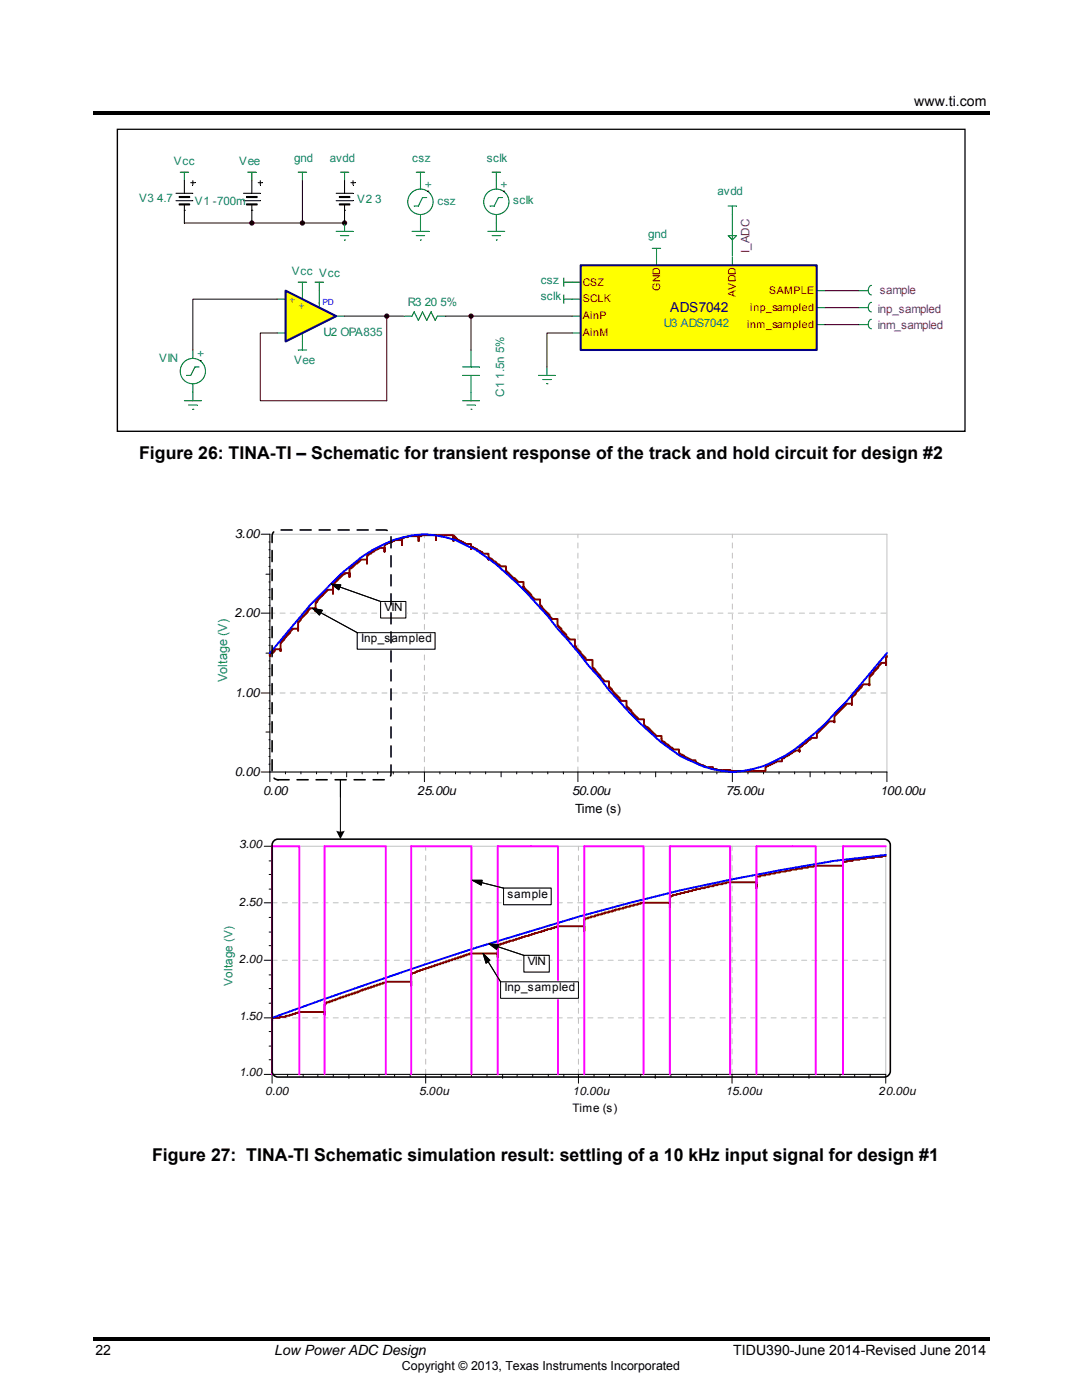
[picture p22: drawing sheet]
<svg xmlns="http://www.w3.org/2000/svg" width="216mm" height="279mm" viewBox="0 0 216 279" stroke-linecap="round" stroke-linejoin="round" font-family="sans-serif">
<defs><g id="words">
<g font-size="3.5">
<text x="27.8" y="91.7">Figure 26: TINA-TI – Schematic for transient response of the track and hold circuit for design #2</text>
<text x="30.3" y="231.7">Figure 27: TINA-TI Schematic simulation result: settling of a 10 kHz input signal for design #1</text>
</g>
<g font-size="2.8">
<text x="182.4" y="21.1">www.ti.com</text>
<text x="19" y="270.5">22</text>
<text x="54.7" y="270.5">Low Power ADC Design</text>
<text x="146.3" y="270.5">TIDU390-June 2014-Revised June 2014</text>
</g>
<text font-size="2.7" fill="#000080" x="133.7" y="62.2">ADS7042</text>
<g font-size="2.5">
<text x="46.9" y="107.3">3.00</text>
<text x="46.9" y="123.1">2.00</text>
<text x="46.9" y="139">1.00</text>
<text x="46.9" y="154.8">0.00</text>
<text x="52.5" y="158.7">0.00</text>
<text x="83.3" y="158.7">25.00u</text>
<text x="114.2" y="158.7">50.00u</text>
<text x="144.8" y="158.7">75.00u</text>
<text x="175.6" y="158.7">100.00u</text>
<text x="114.7" y="162.3">Time (s)</text>
<text x="80.2" y="273.5">Copyright © 2013, Texas Instruments Incorporated</text>
</g>
<text font-size="2.5" fill="#008080" x="45.3" y="136.2" transform="rotate(-90 45.3 136.2)">Voltage (V)</text>
<g font-size="2.3" fill="#008080">
<text x="34.7" y="32.9">Vcc</text>
<text x="47.7" y="32.9">Vee</text>
<text x="58.7" y="32.3">gnd</text>
<text x="65.8" y="32.3">avdd</text>
<text x="82.2" y="32.3">csz</text>
<text x="97.2" y="32.3">sclk</text>
<text x="27.8" y="40.3">V3 4.7</text>
<text x="38.9" y="40.9">V1 -700m</text>
<text x="71.3" y="40.5">V2 3</text>
<text x="86.3" y="37.5" transform="rotate(-90 86.3 37.5)">+</text>
<text x="87.3" y="40.9">csz</text>
<text x="101.4" y="37.5" transform="rotate(-90 101.4 37.5)">+</text>
<text x="102.4" y="40.7">sclk</text>
<text x="143.2" y="39">avdd</text>
<text x="129.3" y="47.5">gnd</text>
<text x="58.3" y="54.8">Vcc Vcc</text>
<text x="107.9" y="59.9">sclk</text>
<text x="107.9" y="56.7">csz</text>
<text x="57.6" y="60.5">+</text>
<text x="59.5" y="61.6">+</text>
<text x="81.4" y="61">R3 20 5%</text>
<text x="132.5" y="65.2">U3 ADS7042</text>
<text x="40.9" y="71.3" transform="rotate(-90 40.9 71.3)">+</text>
<text x="64.6" y="67.1">U2 OPA835</text>
<text x="31.7" y="72.2">VIN</text>
<text x="58.7" y="72.6">Vee</text>
<text x="100.6" y="79.2" transform="rotate(-90 100.6 79.2)">C1 1.5n 5%</text>
<text x="46.4" y="196.7" transform="rotate(-90 46.4 196.7)">Voltage (V)</text>
</g>
<g font-size="2.3" fill="#800080">
<text x="149.6" y="50.4" transform="rotate(-90 149.6 50.4)">I_ADC</text>
<text x="175.6" y="58.7">sample</text>
<text x="175.2" y="65.6">inm_sampled</text>
<text x="175.2" y="62.5">inp_sampled</text>
</g>
<g font-size="2.3">
<text x="76.7" y="121.9">VIN</text>
<text x="72.1" y="128.2">Inp_sampled</text>
<text x="47.7" y="169.2">3.00</text>
<text x="101.3" y="179.2">sample</text>
<text x="47.7" y="180.7">2.50</text>
<text x="47.7" y="192.2">2.00</text>
<text x="100.7" y="197.8">Inp_sampled</text>
<text x="105.3" y="192.6">VIN</text>
<text x="47.7" y="203.5">1.50</text>
<text x="47.7" y="214.8">1.00</text>
<text x="52.9" y="218.5">0.00</text>
<text x="83.6" y="218.5">5.00u</text>
<text x="114.3" y="222">Time (s)</text>
<text x="114.3" y="218.5">10.00u</text>
<text x="144.7" y="218.5">15.00u</text>
<text x="175.4" y="218.5">20.00u</text>
</g>
<g font-size="2.1" fill="#800000">
<text x="116.3" y="57">CSZ</text>
<text x="131.7" y="58" transform="rotate(-90 131.7 58)">GND</text>
<text x="146.8" y="59.3" transform="rotate(-90 146.8 59.3)">AVDD</text>
<text x="153.5" y="58.7">SAMPLE</text>
<text x="116.3" y="60.4">SCLK</text>
<text x="116.3" y="63.7">AinP</text>
<text x="149.1" y="65.4">inm_sampled</text>
<text x="149.7" y="62.1">inp_sampled</text>
<text x="116.3" y="67.1">AinM</text>
</g>
<text font-size="1.7" fill="#00f" x="64.3" y="60.8">PD</text>
</g></defs>
<path d="M18.5 22.1h178.9v.8h-178.9zM18.5 266.8h178.9v.7h-178.9z" fill="#000"/>
<g fill="#3c0000" stroke="#3c0000" stroke-width=".21">
<circle cx="50.2" cy="44.5" r=".42"/>
<circle cx="60.3" cy="44.5" r=".42"/>
<circle cx="68.7" cy="44.5" r=".42"/>
<circle cx="77.2" cy="63.1" r=".42"/>
<circle cx="94" cy="63.1" r=".42"/>
</g>
<path d="M109.1 73.2v1.7" fill="none" stroke="#008000" stroke-width=".21"/>
<path d="M107.4 74.9h3.4" fill="none" stroke="#008000" stroke-width=".21"/>
<path d="M108.3 75.7h1.7" fill="none" stroke="#008000" stroke-width=".21"/>
<path d="M109.1 76.6h.1" fill="none" stroke="#008000" stroke-width=".21"/>
<path d="M94 78.3v1.7" fill="none" stroke="#008000" stroke-width=".21"/>
<path d="M92.3 80h3.4" fill="none" stroke="#008000" stroke-width=".21"/>
<path d="M93.2 80.8h1.6" fill="none" stroke="#008000" stroke-width=".21"/>
<path d="M94 81.7h.1" fill="none" stroke="#008000" stroke-width=".21"/>
<path d="M68.7 44.5v1.7" fill="none" stroke="#008000" stroke-width=".21"/>
<path d="M67.1 46.2h3.3" fill="none" stroke="#008000" stroke-width=".21"/>
<path d="M67.9 47h1.7" fill="none" stroke="#008000" stroke-width=".21"/>
<path d="M68.7 47.9h.1" fill="none" stroke="#008000" stroke-width=".21"/>
<path d="M83.9 44.5v1.7" fill="none" stroke="#008000" stroke-width=".21"/>
<path d="M82.2 46.2h3.4" fill="none" stroke="#008000" stroke-width=".21"/>
<path d="M83.1 47h1.6" fill="none" stroke="#008000" stroke-width=".21"/>
<path d="M83.9 47.9h.1" fill="none" stroke="#008000" stroke-width=".21"/>
<path d="M99 44.5v1.7" fill="none" stroke="#008000" stroke-width=".21"/>
<path d="M97.3 46.2h3.4" fill="none" stroke="#008000" stroke-width=".21"/>
<path d="M98.2 47h1.7" fill="none" stroke="#008000" stroke-width=".21"/>
<path d="M99 47.9h.1" fill="none" stroke="#008000" stroke-width=".21"/>
<path d="M38.5 78.3v1.7" fill="none" stroke="#008000" stroke-width=".21"/>
<path d="M36.8 80h3.4" fill="none" stroke="#008000" stroke-width=".21"/>
<path d="M37.6 80.8h1.7" fill="none" stroke="#008000" stroke-width=".21"/>
<path d="M38.5 81.7h.1" fill="none" stroke="#008000" stroke-width=".21"/>
<path d="M131 49.6v1.7" fill="none" stroke="#008000" stroke-width=".21"/>
<path d="M130.2 49.6h1.6" fill="none" stroke="#008000" stroke-width=".21"/>
<path d="M112.5 59.7h1.7" fill="none" stroke="#008000" stroke-width=".21"/>
<path d="M112.5 58.9v1.6" fill="none" stroke="#008000" stroke-width=".21"/>
<path d="M112.5 56.3h1.7" fill="none" stroke="#008000" stroke-width=".21"/>
<path d="M112.5 55.5v1.7" fill="none" stroke="#008000" stroke-width=".21"/>
<path d="M146.1 41.1v1.7" fill="none" stroke="#008000" stroke-width=".21"/>
<path d="M145.3 41.1h1.7" fill="none" stroke="#008000" stroke-width=".21"/>
<path d="M50.2 34.4v1.7" fill="none" stroke="#008000" stroke-width=".21"/>
<path d="M49.4 34.4h1.7" fill="none" stroke="#008000" stroke-width=".21"/>
<path d="M36.8 34.4v1.7" fill="none" stroke="#008000" stroke-width=".21"/>
<path d="M36 34.4h1.6" fill="none" stroke="#008000" stroke-width=".21"/>
<path d="M63.7 56.3v1.7" fill="none" stroke="#008000" stroke-width=".21"/>
<path d="M62.9 56.3h1.7" fill="none" stroke="#008000" stroke-width=".21"/>
<path d="M60.3 68.1v1.7" fill="none" stroke="#008000" stroke-width=".21"/>
<path d="M59.5 69.8h1.7" fill="none" stroke="#008000" stroke-width=".21"/>
<path d="M60.3 56.3v1.7" fill="none" stroke="#008000" stroke-width=".21"/>
<path d="M59.5 56.3h1.7" fill="none" stroke="#008000" stroke-width=".21"/>
<path d="M60.3 34.4v1.7" fill="none" stroke="#008000" stroke-width=".21"/>
<path d="M59.5 34.4h1.7" fill="none" stroke="#008000" stroke-width=".21"/>
<path d="M68.7 34.4v1.7" fill="none" stroke="#008000" stroke-width=".21"/>
<path d="M67.9 34.4h1.7" fill="none" stroke="#008000" stroke-width=".21"/>
<path d="M99 34.4v1.7" fill="none" stroke="#008000" stroke-width=".21"/>
<path d="M98.2 34.4h1.7" fill="none" stroke="#008000" stroke-width=".21"/>
<path d="M83.9 34.4v1.7" fill="none" stroke="#008000" stroke-width=".21"/>
<path d="M83.1 34.4h1.6" fill="none" stroke="#008000" stroke-width=".21"/>
<path d="M114.2 59.7h1.7" fill="none" stroke="#008000" stroke-width=".21"/>
<path d="M114.2 56.3h1.7" fill="none" stroke="#008000" stroke-width=".21"/>
<path d="M114.2 66.5h1.7" fill="none" stroke="#008000" stroke-width=".21"/>
<path d="M114.2 63.1h1.7" fill="none" stroke="#008000" stroke-width=".21"/>
<path d="M146.1 51.3v1.7" fill="none" stroke="#008000" stroke-width=".21"/>
<path d="M163 61.4h1.6" fill="none" stroke="#008000" stroke-width=".21"/>
<path d="M163 58h1.6" fill="none" stroke="#008000" stroke-width=".21"/>
<path d="M131 51.3v1.7" fill="none" stroke="#008000" stroke-width=".21"/>
<path d="M163 64.8h1.6" fill="none" stroke="#008000" stroke-width=".21"/>
<path d="M115.9 53h47.1v16.8h-47.1z" fill-rule="evenodd" fill="#ff0" stroke="#000080" stroke-width=".42"/>
<path d="M171.4 64.8h1.7" fill="none" stroke="#008000" stroke-width=".21"/>
<path d="M171.4 61.4h1.7M173.9 63.7a1.01 1.01 0 0 0-.7 1 1.01 1.01 0 0 0 .7 .9" fill="none" stroke="#008000" stroke-width=".21"/>
<path d="M171.4 58h1.7M173.9 60.3a1.03 1.03 0 0 0-.7 1 1.03 1.03 0 0 0 .7 .9" fill="none" stroke="#008000" stroke-width=".21"/>
<path d="M146.1 42.8v8.2M173.9 57a1.03 1.03 0 0 0-.7 .9 1.03 1.03 0 0 0 .7 1" fill="none" stroke="#008000" stroke-width=".21"/>
<path d="M145.3 47h1.7l-.9 .9zM94 74.9v3.4" fill="none" stroke="#008000" stroke-width=".21"/>
<g fill="none" stroke="#000" stroke-width=".21">
<path d="M35.1 38.6h3.4M36.8 36.1v2.5M38.1 36.5h.8M38.5 36.1v.8M48.6 38.6h3.3M50.2 36.1v2.5M51.5 36.5h.8M51.9 36.1v.8M35.1 40.1h3.4M36.8 42h.1M36.8 40.9v3.6M48.6 40.1h3.3"/>
<path d="M50.2 42h.1M50.2 40.9v3.6"/>
</g>
<g fill="#000" stroke="#000" stroke-width=".21">
<path d="M35.8 39.2h2v.2h-2z" fill-rule="evenodd"/>
<path d="M49.2 39.2h2.1v.2h-2.1z" fill-rule="evenodd"/>
<path d="M35.8 40.7h2v.2h-2z" fill-rule="evenodd"/>
<path d="M49.2 40.7h2.1v.2h-2.1z" fill-rule="evenodd"/>
</g>
<path d="M94 69.8v3.4" fill="none" stroke="#008000" stroke-width=".21"/>
<path d="M92.3 74.9h3.4" fill="none" stroke="#008000" stroke-width=".21"/>
<path d="M92.3 73.2h3.4" fill="none" stroke="#008000" stroke-width=".21"/>
<path d="M80.8 63.1h1.4" fill="none" stroke="#008000" stroke-width=".21"/>
<path d="M87.3 63.1h1.6" fill="none" stroke="#008000" stroke-width=".21"/>
<path d="M83.9 63.1l-.4 .8" fill="none" stroke="#008000" stroke-width=".21"/>
<path d="M83.1 63.1l.4 .8" fill="none" stroke="#008000" stroke-width=".21"/>
<path d="M84.3 62.2l-.4 .9" fill="none" stroke="#008000" stroke-width=".21"/>
<path d="M84.3 62.2l.4 .9" fill="none" stroke="#008000" stroke-width=".21"/>
<path d="M85.6 63.1l-.4 .8" fill="none" stroke="#008000" stroke-width=".21"/>
<path d="M84.7 63.1l.5 .8" fill="none" stroke="#008000" stroke-width=".21"/>
<path d="M82.6 62.2l-.4 .9" fill="none" stroke="#008000" stroke-width=".21"/>
<path d="M82.6 62.2l.5 .9" fill="none" stroke="#008000" stroke-width=".21"/>
<path d="M86 62.2l-.4 .9" fill="none" stroke="#008000" stroke-width=".21"/>
<path d="M86 62.2l.4 .9" fill="none" stroke="#008000" stroke-width=".21"/>
<path d="M87.3 63.1l-.5 .8" fill="none" stroke="#008000" stroke-width=".21"/>
<path d="M86.4 63.1l.4 .8" fill="none" stroke="#008000" stroke-width=".21"/>
<path d="M55.3 59.7h1.7" fill="none" stroke="#008000" stroke-width=".21"/>
<path d="M55.3 66.5h1.7" fill="none" stroke="#008000" stroke-width=".21"/>
<path d="M60.3 58v1.7" fill="none" stroke="#008000" stroke-width=".21"/>
<path d="M60.3 66.5v1.6" fill="none" stroke="#008000" stroke-width=".21"/>
<path d="M67.1 63.1h1.6" fill="none" stroke="#008000" stroke-width=".21"/>
<path d="M63.7 58v2.5" fill="none" stroke="#008000" stroke-width=".21"/>
<path d="M57 58l10.1 5.1-10.1 5z" fill="#ff0" stroke="#000080" stroke-width=".42"/>
<path d="M63.7 60.3v.9" fill="none" stroke="#008000" stroke-width=".21"/>
<path d="M67.1 38.6h3.3M68.7 36.1v2.5M70 36.5h.9M70.4 36.1v.8M67.1 40.1h3.3M68.7 42h.1M68.7 40.9v3.6" fill="none" stroke="#000" stroke-width=".21"/>
<g fill="#000" stroke="#000" stroke-width=".21">
<path d="M67.7 39.2h2.1v.2h-2.1z" fill-rule="evenodd"/>
<path d="M67.7 40.7h2.1v.2h-2.1z" fill-rule="evenodd"/>
</g>
<path d="M99 36.1v1.6" fill="none" stroke="#008000" stroke-width=".21"/>
<path d="M99 42.8v1.7" fill="none" stroke="#008000" stroke-width=".21"/>
<g fill="none" stroke="#008000" stroke-width=".21">
<path d="M99.5 39.4h.8"/>
<circle cx="99" cy="40.3" r="2.53"/>
</g>
<path d="M100.5 38.2h.1" fill="none" stroke="#000" stroke-width=".21"/>
<path d="M99.5 39.4l-.9 1.7" fill="none" stroke="#008000" stroke-width=".21"/>
<path d="M97.8 41.1h.8" fill="none" stroke="#008000" stroke-width=".21"/>
<path d="M83.9 36.1v1.6" fill="none" stroke="#008000" stroke-width=".21"/>
<path d="M83.9 42.8v1.7" fill="none" stroke="#008000" stroke-width=".21"/>
<g fill="none" stroke="#008000" stroke-width=".21">
<path d="M84.3 39.4h.9"/>
<circle cx="83.9" cy="40.3" r="2.53"/>
</g>
<path d="M85.4 38.2h.1" fill="none" stroke="#000" stroke-width=".21"/>
<path d="M84.3 39.4l-.8 1.7" fill="none" stroke="#008000" stroke-width=".21"/>
<path d="M82.6 41.1h.9" fill="none" stroke="#008000" stroke-width=".21"/>
<path d="M38.5 69.8v1.7" fill="none" stroke="#008000" stroke-width=".21"/>
<path d="M38.5 76.6v1.7" fill="none" stroke="#008000" stroke-width=".21"/>
<g fill="none" stroke="#008000" stroke-width=".21">
<path d="M38.9 73.2h.8"/>
<circle cx="38.5" cy="74.1" r="2.53"/>
</g>
<path d="M39.9 72h.1" fill="none" stroke="#000" stroke-width=".21"/>
<path d="M38.9 73.2l-.8 1.7" fill="none" stroke="#008000" stroke-width=".21"/>
<path d="M37.2 74.9h.9" fill="none" stroke="#008000" stroke-width=".21"/>
<g fill="none" stroke="#3c0000" stroke-width=".21">
<path d="M60.3 36.1v8.4M36.8 44.5h23.5M55.3 59.7h-16.8v10.1M60.3 44.5h8.4M164.6 58h6.8M68.7 63.1h11.8M77.2 63.1v16.9h-25.3v-13.5h3.4M88.9 63.1h5.1M94 63.1h20.2M94 63.1v6.7M114.2 66.5h-5.1v6.7M164.6 61.4h6.8"/>
<path d="M164.6 64.8h6.8"/>
</g>
<path d="M23.3 25.7h169.4v60.5h-169.4zM23.4 25.9l.2-.1v60.3l-.2-.2h169.2l-.2 .2v-60.3l.2 .1z" fill="#000"/>
<g fill="#fff" stroke="#fff" stroke-width=".2">
<path d="M71.3 126.3h15.5v3.3h-15.5z" fill-rule="evenodd"/>
<path d="M75.9 120h5.1v3.3h-5.1z" fill-rule="evenodd"/>
<path d="M71.3 126.3h15.5v3.3h-15.5z" fill-rule="evenodd"/>
<path d="M99.9 195.9h15.5v3.3h-15.5z" fill-rule="evenodd"/>
<path d="M104.5 190.7h5.1v3.3h-5.1z" fill-rule="evenodd"/>
<path d="M100.5 177.2h9.5v3.3h-9.5z" fill-rule="evenodd"/>
<path d="M104.5 190.7h5.1v3.3h-5.1z" fill-rule="evenodd"/>
<path d="M100.5 177.2h9.5v3.3h-9.5z" fill-rule="evenodd"/>
</g>
<g fill="none" stroke="#000" stroke-width=".2">
<path d="M52.1 106.6h1.7v49.4M53.1 114.6h.7M53.7 119.3h.1M53.7 117.7h.1M53.7 116.1h.1M53.7 113h.1M53.7 111.3h.1M53.7 109.7h.1M53.7 108.2h.1M66.1 116.5l9.8 3.5M52.1 138.3h1.7M52.1 122.4h1.7"/>
<path d="M53.1 130.3h.7M53.7 139.9h.1M53.7 136.8h.1M53.7 135h.1M53.7 133.5h.1M53.7 131.9h.1M53.7 128.8h.1M53.7 127.2h.1M53.7 125.7h.1M53.7 123.9h.1M53.7 120.8h.1M62.4 121.4l8.9 4.9"/>
<path d="M71.3 126.3h15.5v3.3h-15.5zM75.9 120h5.1v3.3h-5.1zM52.1 154.1h124.9v1.9M53.1 146.1h.7M53.7 152.5h.1M53.7 151h.1M53.7 149.4h.1M53.7 147.6h.1M53.7 144.5h.1M53.7 143h.1M53.7 141.4h.1M57 154.1v.4"/>
<path d="M60 154.1v.4M63.2 154.1v.4M66.1 154.1v.4M67.9 159v-3.4v10.6M69.2 154.1v.9M72.3 154.1v.4M75.4 154.1v.4M78.5 154.1v.4M81.6 154.1v.4M84.7 154.1v1.9M87.8 154.1v.4M90.9 154.1v.4"/>
<path d="M93.8 154.1v.4M96.9 154.1v.4M100 154.1v.9M103.1 154.1v.4M106.2 154.1v.4M109.3 154.1v.4M112.4 154.1v.4M115.3 154.1v1.9M118.4 154.1v.4M121.5 154.1v.4M124.6 154.1v.4M127.7 154.1v.4"/>
<path d="M130.8 154.1v.9M133.9 154.1v.4M137 154.1v.4M140.1 154.1v.4M143 154.1v.4M146.1 154.1v1.9M149.2 154.1v.4M152.4 154.1v.4M155.4 154.1v.4M158.6 154.1v.4M161.6 154.1v.9M164.6 154.1v.4"/>
<path d="M167.7 154.1v.4M170.8 154.1v.4M173.9 154.1v.4M52.7 168.9h1.6v47.3M53.7 177.4h.6M53.7 174.5h.6M53.7 171.8h.6M94.3 175.7l6.2 1.5M100.5 177.2h9.5v3.3h-9.5zM52.7 191.6h1.6M52.7 180.2h1.6M53.7 197.3h.6"/>
<path d="M53.7 194.6h.6M53.7 188.7h.6M53.7 186h.6M53.7 183.1h.6M96.4 190.3l3.5 5.6M97.6 188.3l6.9 2.4M99.9 195.9h15.5v3.3h-15.5zM104.5 190.7h5.1v3.3h-5.1zM52.7 214.4h124v1.8M52.7 203.1h1.6M53.7 211.5h.6M53.7 208.8h.6"/>
<path d="M53.7 205.9h.6M53.7 200.2h.6M57.4 214.4v.4M60.5 214.4v.4M63.4 214.4v.4M66.5 214.4v.4M69.6 214.4v.8M72.7 214.4v.4M75.6 214.4v.4M78.7 214.4v.4M81.9 214.4v.4M84.9 214.4v1.8"/>
<path d="M88.1 214.4v.4M91 214.4v.4M94.1 214.4v.4M97.2 214.4v.4M100.3 214.4v.8M103.2 214.4v.4M106.3 214.4v.4M109.4 214.4v.4M112.5 214.4v.4M115.4 214.4v1.8M118.5 214.4v.4M121.6 214.4v.4"/>
<path d="M124.7 214.4v.4M127.8 214.4v.4M130.7 214.4v.8M133.9 214.4v.4M137 214.4v.4M140.1 214.4v.4M143 214.4v.4M146.1 214.4v1.8M149.2 214.4v.4M152.3 214.4v.4M155.4 214.4v.4M158.3 214.4v.4"/>
<path d="M161.4 214.4v.8M164.5 214.4v.4M167.6 214.4v.4M170.5 214.4v.4M173.6 214.4v.4"/>
</g>
<g fill="#000" stroke="#000" stroke-width=".2">
<path d="M66.1 116.5l1.9 .2-.4 1z" fill-rule="evenodd"/>
<path d="M66.1 116.5l1.9 .2-.4 1z" fill-rule="evenodd"/>
<path d="M62.4 121.4l1.9 .4-.6 .9z" fill-rule="evenodd"/>
<path d="M62.4 121.4l1.9 .4-.6 .9z" fill-rule="evenodd"/>
<path d="M94.3 175.7h1.9l-.2 1z" fill-rule="evenodd"/>
<path d="M94.3 175.7h1.9l-.2 1z" fill-rule="evenodd"/>
<path d="M96.4 190.3l1.3 1.3-.7 .6z" fill-rule="evenodd"/>
<path d="M96.4 190.3l1.3 1.3-.7 .6z" fill-rule="evenodd"/>
<path d="M97.6 188.3l1.9 .2-.4 1z" fill-rule="evenodd"/>
<path d="M97.6 188.3l1.9 .2-.4 1z" fill-rule="evenodd"/>
</g>
<path d="M53.8 138.3h123.2M53.8 122.4h123.2M84.7 154.1v-47.5M115.3 154.1v-47.5M146.1 154.1v-47.5M54.3 191.6h122.4M54.3 180.2h122.4M54.3 203.1h122.4M84.9 214.4v-45.5M115.4 214.4v-45.5M146.1 214.4v-45.5" fill="none" stroke="#c0c0c0" stroke-width=".2" stroke-dasharray="1 1 1 1 1 1 1 1"/>
<path d="M53.8 106.6h123.2v47.5h-123.2zM54.3 168.9h122.4v45.5h-122.4z" fill="none" stroke="#c0c0c0" stroke-width=".2"/>
<path d="M53.8 130.3v.6v-.6h.6l.2-.4h.2v-.3h1.2v.3v-1.7h.2v-.2h.2l.2-.4h.1v-.4h.3l.1-.4h.2v-.2h.2l.2-.3h.2v-.4h.2l.2-.4h1.2v.4v-1.8l.4-.2v-.2h.1v-.4l.4-.2v-.1h.2v-.3l.4-.1 .2-.4h.2v-.4h.2l.2-.4h1.2v.6v-1.8l.4-.2v-.4h.1v-.2h.2l.2-.3h.2v-.2h.2v-.2h.2v-.2l.4-.2v-.2h.2l.2-.4h1.1v.8v-2h.3l.1-.4h.2v-.1h.2l.2-.4h.2v-.2h.2v-.2h.2l.2-.4h.2v-.2h.4v-.2h.9v.8v-1.8h.4v-.2h.2v-.2h.2v-.2l.4-.1v-.2h.4v-.3h.2l.2-.3 .4-.2h1.1v.8v-1.6h.2l.2-.4h.4l.2-.4h.4l.2-.4h.4v-.2h.4v-.2h1.1v.8v-1.3h.2v-.2h.4v-.2h.4v-.2h.6v-.2h.4v-.2h1.5v1v-1.4h.4v-.2h.8v-.2h2.1v1v-1h.6v-.2h2.9v1v-1h3.5v1.2v-1h.2l.2 .4 .4 .2v.2h.4v.2l.7 .2v.2h.4v.2h1.2v.9v-.6v.2h.4v.2l.7 .2 .2 .4 .8 .2 .2 .4h1.2v1.2v-.4h.2v.2h.4v.2h.2l.1 .4h.4v.1l.4 .3v.2h.4l.2 .3h1.2v1.2v-.2h.2l.1 .4h.3v.2l.3 .2v.2h.2l.2 .4h.4v.2h.2v.2h.2l.2 .3h1.2v1.2v-.2l.1 .4h.2v.2h.2v.2h.2l.2 .4h.2v.2h.2v.2h.2v.4l.4 .2 .2 .3h1.2v1.2l.3 .2 .2 .6h.2l.2 .4h.2v.2h.2v.2l.4 .2v.1h.2v.4h.2v.2h.2v.2h1.2v1.4h.1l.2 .4h.2v.2h.2v.4h.2v.2h.2v.2h.2v.2l.4 .1v.4h.2l.2 .4h.2v.2h1.1v1.4h.2v.4h.2v.2h.2l.2 .3h.2v.3h.2v.3h.2l.2 .4 .4 .2v.2h.2v.4h1.3v1.6h.2v.2l.4 .1v.4l.4 .2v.2h.2l.2 .4h.2v.4h.2v.2h.2l.2 .4h.1v.2h1v1.1l.4 .2v.2h.2l.2 .6 .4 .2v.2h.2l.2 .4h.2v.2l.4 .2v.4h.1v.2h1.2v1.1h.2l.2 .4h.2v.2l.4 .2v.4l.4 .2v.2h.2l.1 .4h.3v.2h.1l.2 .4h1.2v1.1l.4 .2v.2h.4v.2h.2l.2 .4h.2l.1 .4h.2v.2h.2v.2l.4 .2v.2h1.2v1l.6 .1 .2 .4h.2v.2h.3v.2h.2l.2 .4h.4l.2 .4h1.2v.8h.2v.2l.7 .2 .3 .4h.3v.1h.4v.2h.4v.2h1v.4h.2v.2l.7 .2v.2h.6v.2h.4v.2h1.6v.4h.7v.2h2.8v.2h6.9v-.8h.2v-.2l.8-.2v-.2h.4v-.2h.4v-.2h.4v-.2h1.1v-.6h.4l.2-.3h.4v-.2h.4l.2-.4h.4l.2-.4h.4v-.2h.9v.2v-1h.4v-.2h.2l.2-.4h.4v-.2h.2v-.2l.4-.1v-.3h.3v-.2h.2v-.1h1.2v-1h.2l.2-.4 .4-.2v-.2h.2v-.2h.2v-.2l.4-.2 .2-.4h.2l.1-.4h.2v-.1h1.2v.1v-1.3l.4-.2v-.2h.2v-.2l.4-.2v-.2l.4-.2v-.2h.2l.2-.4h.1v-.2l.4-.1v-.3h1.2v.3v-1.6l.4-.2 .2-.4h.2v-.4l.4-.2v-.2h.1v-.2h.2l.2-.4h.2v-.3h.2v-.2h1.4v.2v-1.8h.2l.2-.4h.2v-.2h.2v-.4l.3-.2v-.2h.2l.2-.3h.2v-.4h.2v-.2h.2l.2-.4h1v.4v-1.6h.2v-.2M176.7 170.8h-.5l-.2 .2h-1.6v.2h-1.5v.2h-1.4v.2h-1.4v.2h-1.1v.2h-.8v2.1v-1.3h-5.8v.2h-1.2v.2h-1.1v.2h-1.2v.1h-1.2v.3h-.9v.1h-1.2v.2l-2 .2v.2h-.9v.2h-1v.2h-.8v2.3v-1.1h-6v.2h-.8v.2h-.9v.2h-.8v.2h-1v.2h-.7v.1l-1.8 .2v.2h-.8v.2h-.7v.2h-.8v.2h-.8v.2h-.8v.2h-.8v.2h-.3v.2h-.2v2.1v-.9h-5.9v.2h-.5v.1l-1.6 .2v.2h-.8v.2h-.5v.2l-1.6 .2v.2h-.6v.2l-1.5 .2v.2h-.6v.2h-.8v.2h-.6v.2h-.8v.2h-.5v.2h-.6v.2h-.2v2.3v-1h-5.5v.2l-1.1 .2v.2h-.8v.2h-.6v.2h-.6v.2l-1.3 .2v.2h-.6v.2h-.6v.2h-.7v.2h-.6v.2l-1.2 .2v.2h-.6v.1h-.8v.3h-.5v.1h-.6v.2l-1.2 .2v2.6v-.8h-5.6v.2l-1.2 .2v.2h-.6v.2l-1.1 .2v.1h-.6v.2h-.6v.3l-1.2 .1v.2h-.5v.2h-.6v.2h-.6v.2h-.6v.2h-.6v.2h-.6v.2h-.5v.2h-.6v.2h-.6v.2h-.4v.2h-.6v.2h-.2v2.3v-.8h-3.1a4.4 4.4 0 0 0-2.7 .4h-.4v.2h-.6v.2h-.5v.2h-.6v.2h-.6v.2h-.6v.2h-.6v.2l-.9 .2v.2h-.6v.2h-.6v.2l-1.2 .1v.3l-1.1 .1v.2l-1 .2v.2h-.6v.2l-1.1 .2-.2 .4h-.2v2.1v-.5h-3.3a4.4 4.4 0 0 0-2.7 .3h-.4v.2h-.6v.2h-.8v.2h-1.2v.2h-1.5v.6v-.6" fill="none" stroke="#800000" stroke-width=".39"/>
<path d="M53.8 130.3l4.1-4.8a73.1 73.1 0 0 1 8.4-9.2 47.6 47.6 0 0 1 8.1-6.6 20.8 20.8 0 0 1 10.3-3.1 18.6 18.6 0 0 1 8.1 2.2l2.2 .9a70.3 70.3 0 0 1 16.3 15.8l8.3 9.7a74.5 74.5 0 0 0 14.3 14.4l2 1.4 2.1 .9a17.6 17.6 0 0 0 10.3 2 25 25 0 0 0 12.2-5.9l4.3-3.7 4-4.2 8.2-9.8M176.7 170.6l-10.2 1.2a403 403 0 0 0-61.2 14.2 858.7 858.7 0 0 0-51 17.1" fill="none" stroke="#00f" stroke-width=".39"/>
<g fill="#fff" stroke="#fff" stroke-width=".39">
<path d="M75.9 120h5.1v3.3h-5.1z" fill-rule="evenodd"/>
<path d="M99.9 195.9h15.5v3.3h-15.5z" fill-rule="evenodd"/>
</g>
<path d="M176.7 168.9h-8.5v45.5M54.3 214.4v-45.5h5.4v45.5M64.8 214.4v-45.5h12.2v45.5M82 214.4v-45.5h12.1v45.5M99.3 214.4v-45.5h12v45.5M116.6 214.4v-45.5h11.8v45.5M133.7 214.4v-45.5h12v45.5M150.9 214.4v-45.5h11.9v45.5" fill="none" stroke="#f0f" stroke-width=".39"/>
<path d="M54.5 106.3l.6-.5h.4h21.3a1.2 1.2 0 0 1 1.2 1.2v47.4a1.2 1.2 0 0 1-1.2 1.2h-21.3a1.18 1.18 0 0 1-1.2-1.2v-47.4z" fill="none" stroke="#000" stroke-width=".32" stroke-dasharray="2.2 1.6"/>
<path d="M54.8 167.7l.7-.2h120.9a1.2 1.2 0 0 1 1.3 1.2v45.1a1.2 1.2 0 0 1-1.3 1.1h-120.9a1.18 1.18 0 0 1-1.2-1.1v-45.1l.1-.4z" fill="none" stroke="#000" stroke-width=".32"/>
<path d="M67.1 165.8l1 .2 .7-.2-.9 1.7z" fill-rule="evenodd" fill="#000"/>
<use href="#words"/>
</svg>
